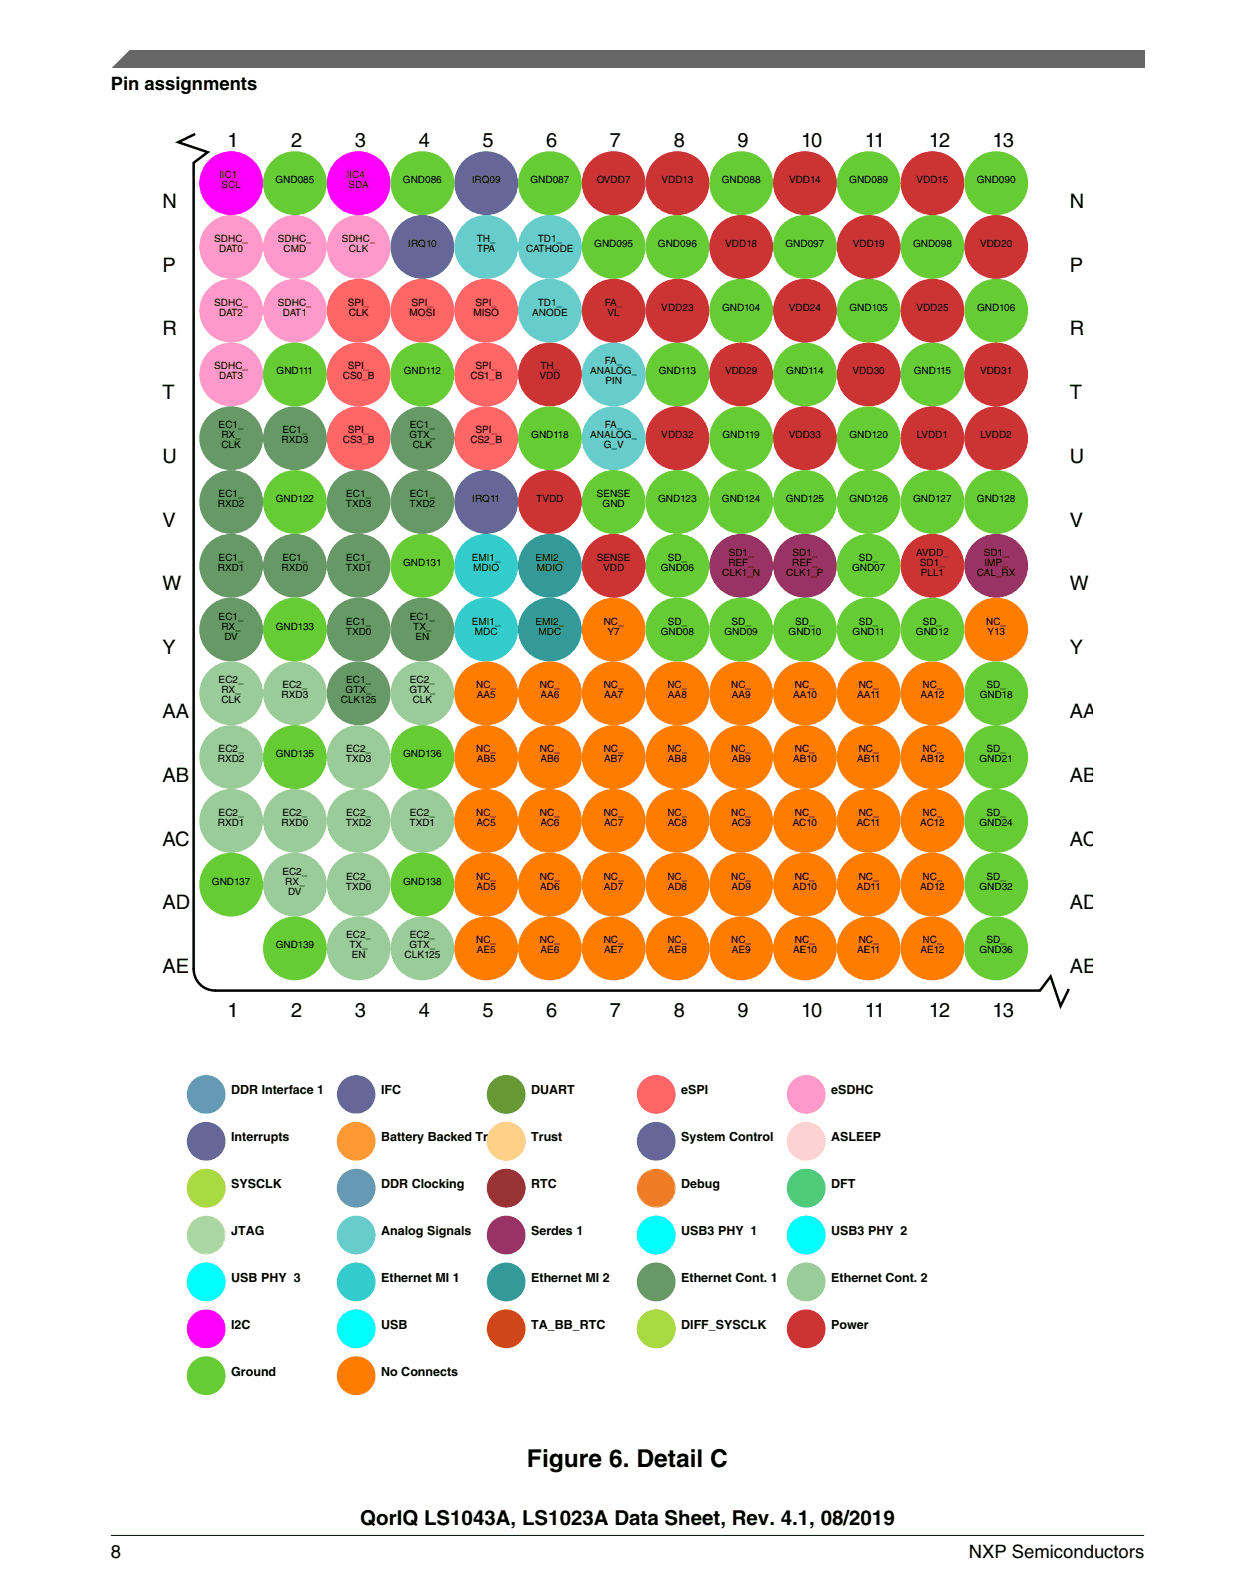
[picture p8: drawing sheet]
<svg xmlns="http://www.w3.org/2000/svg" width="216mm" height="274mm" viewBox="0 0 216 274" stroke-linecap="round" stroke-linejoin="round" font-family="sans-serif">
<defs><g id="words">
<text font-size="4.2" x="90.7" y="252.4">Figure 6. Detail C</text>
<text font-size="3.5" x="62" y="262.3">QorIQ LS1043A, LS1023A Data Sheet, Rev. 4.1, 08/2019</text>
<g font-size="3.4">
<text x="39.1" y="25.2">1</text>
<text x="50.1" y="25.2">2</text>
<text x="61.1" y="25.2">3</text>
<text x="72" y="25.2">4</text>
<text x="83" y="25.2">5</text>
<text x="94" y="25.2">6</text>
<text x="104.9" y="25.2">7</text>
<text x="115.9" y="25.2">8</text>
<text x="126.9" y="25.2">9</text>
<text x="137.8" y="25.2">10</text>
<text x="148.8" y="25.2">11</text>
<text x="159.8" y="25.2">12</text>
<text x="170.7" y="25.2">13</text>
<text x="27.9" y="35.7">N</text>
<text x="184.1" y="35.7">N</text>
<text x="27.9" y="46.7">P</text>
<text x="184.1" y="46.7">P</text>
<text x="27.9" y="57.7">R</text>
<text x="184.1" y="57.7">R</text>
<text x="27.9" y="68.7">T</text>
<text x="184.1" y="68.7">T</text>
<text x="27.9" y="79.6">U</text>
<text x="184.1" y="79.6">U</text>
<text x="27.9" y="90.6">V</text>
<text x="184.1" y="90.6">V</text>
<text x="27.9" y="101.6">W</text>
<text x="184.1" y="101.6">W</text>
<text x="27.9" y="112.5">Y</text>
<text x="184.1" y="112.5">Y</text>
<text x="27.9" y="123.5">AA</text>
<text x="184.1" y="123.5">AA</text>
<text x="27.9" y="134.5">AB</text>
<text x="184.1" y="134.5">AB</text>
<text x="27.9" y="145.4">AC</text>
<text x="184.1" y="145.4">AC</text>
<text x="27.9" y="156.4">AD</text>
<text x="184.1" y="156.4">AD</text>
<text x="27.9" y="167.4">AE</text>
<text x="184.1" y="167.4">AE</text>
<text x="39.1" y="174.9">1</text>
<text x="50.1" y="174.9">2</text>
<text x="61.1" y="174.9">3</text>
<text x="72" y="174.9">4</text>
<text x="83" y="174.9">5</text>
<text x="94" y="174.9">6</text>
<text x="104.9" y="174.9">7</text>
<text x="115.9" y="174.9">8</text>
<text x="126.9" y="174.9">9</text>
<text x="137.8" y="174.9">10</text>
<text x="148.8" y="174.9">11</text>
<text x="159.8" y="174.9">12</text>
<text x="170.7" y="174.9">13</text>
</g>
<g font-size="3.2">
<text x="19" y="15.5">Pin assignments</text>
<text x="19" y="268">8</text>
<text x="166.7" y="268">NXP Semiconductors</text>
</g>
<g font-size="2.2">
<text x="39.8" y="188.2">DDR Interface 1</text>
<text x="65.6" y="188.2">IFC</text>
<text x="91.4" y="188.2">DUART</text>
<text x="117.2" y="188.2">eSPI</text>
<text x="143" y="188.2">eSDHC</text>
<text x="39.8" y="196.3">Interrupts</text>
<text x="65.6" y="196.3">Battery Backed Trust</text>
<text x="91.4" y="196.3">Trust</text>
<text x="117.2" y="196.3">System Control</text>
<text x="143" y="196.3">ASLEEP</text>
<text x="39.8" y="204.3">SYSCLK</text>
<text x="65.6" y="204.3">DDR Clocking</text>
<text x="91.4" y="204.3">RTC</text>
<text x="117.2" y="204.3">Debug</text>
<text x="143" y="204.3">DFT</text>
<text x="39.8" y="212.4">JTAG</text>
<text x="65.6" y="212.4">Analog Signals</text>
<text x="91.4" y="212.4">Serdes 1</text>
<text x="117.2" y="212.4">USB3 PHY 1</text>
<text x="143" y="212.4">USB3 PHY 2</text>
<text x="39.8" y="220.5">USB PHY 3</text>
<text x="65.6" y="220.5">Ethernet MI 1</text>
<text x="91.4" y="220.5">Ethernet MI 2</text>
<text x="117.2" y="220.5">Ethernet Cont. 1</text>
<text x="143" y="220.5">Ethernet Cont. 2</text>
<text x="39.8" y="228.5">I2C</text>
<text x="65.6" y="228.5">USB</text>
<text x="91.4" y="228.5">TA_BB_RTC</text>
<text x="117.2" y="228.5">DIFF_SYSCLK</text>
<text x="143" y="228.5">Power</text>
<text x="39.8" y="236.6">Ground</text>
<text x="65.6" y="236.6">No Connects</text>
</g>
<g font-size="1.7">
<text x="37.7" y="30.6">IIC1_</text>
<text x="38.1" y="32.4">SCL</text>
<text x="47.4" y="31.5">GND085</text>
<text x="59.6" y="30.6">IIC4_</text>
<text x="60" y="32.4">SDA</text>
<text x="69.3" y="31.5">GND086</text>
<text x="81.2" y="31.5">IRQ09</text>
<text x="91.3" y="31.5">GND087</text>
<text x="102.7" y="31.5">OVDD7</text>
<text x="113.8" y="31.5">VDD13</text>
<text x="124.2" y="31.5">GND088</text>
<text x="135.7" y="31.5">VDD14</text>
<text x="146.1" y="31.5">GND089</text>
<text x="157.7" y="31.5">VDD15</text>
<text x="168" y="31.5">GND090</text>
<text x="36.9" y="41.6">SDHC_</text>
<text x="47.8" y="41.6">SDHC_</text>
<text x="58.8" y="41.6">SDHC_</text>
<text x="82" y="41.6">TH_</text>
<text x="92.5" y="41.6">TD1_</text>
<text x="37.7" y="43.3">DAT0</text>
<text x="48.8" y="43.3">CMD</text>
<text x="60" y="43.3">CLK</text>
<text x="70.2" y="42.5">IRQ10</text>
<text x="82.1" y="43.3">TPA</text>
<text x="90.5" y="43.3">CATHODE</text>
<text x="102.2" y="42.5">GND095</text>
<text x="113.2" y="42.5">GND096</text>
<text x="124.8" y="42.5">VDD18</text>
<text x="135.1" y="42.5">GND097</text>
<text x="146.7" y="42.5">VDD19</text>
<text x="157.1" y="42.5">GND098</text>
<text x="168.6" y="42.5">VDD20</text>
<text x="36.9" y="52.6">SDHC_</text>
<text x="47.8" y="52.6">SDHC_</text>
<text x="59.8" y="52.6">SPI_</text>
<text x="70.8" y="52.6">SPI_</text>
<text x="81.8" y="52.6">SPI_</text>
<text x="92.5" y="52.6">TD1_</text>
<text x="104.1" y="52.6">FA_</text>
<text x="113.8" y="53.4">VDD23</text>
<text x="124.2" y="53.4">GND104</text>
<text x="135.7" y="53.4">VDD24</text>
<text x="146.1" y="53.4">GND105</text>
<text x="157.6" y="53.4">VDD25</text>
<text x="168.1" y="53.4">GND106</text>
<text x="37.7" y="54.3">DAT2</text>
<text x="48.7" y="54.3">DAT1</text>
<text x="60" y="54.3">CLK</text>
<text x="70.5" y="54.3">MOSI</text>
<text x="81.4" y="54.3">MISO</text>
<text x="91.5" y="54.3">ANODE</text>
<text x="104.5" y="54.3">VL</text>
<text x="36.9" y="63.5">SDHC_</text>
<text x="37.7" y="65.3">DAT3</text>
<text x="47.6" y="64.4">GND111</text>
<text x="59" y="65.3">CS0_B</text>
<text x="59.8" y="63.5">SPI_</text>
<text x="69.5" y="64.4">GND112</text>
<text x="80.9" y="65.3">CS1_B</text>
<text x="81.8" y="63.5">SPI_</text>
<text x="92.8" y="65.3">VDD</text>
<text x="93" y="63.5">TH_</text>
<text x="101.5" y="64.4">ANALOG_</text>
<text x="104.1" y="62.7">FA_</text>
<text x="113.3" y="64.4">GND113</text>
<text x="124.7" y="64.4">VDD29</text>
<text x="135.3" y="64.4">GND114</text>
<text x="146.7" y="64.4">VDD30</text>
<text x="157.2" y="64.4">GND115</text>
<text x="168.6" y="64.4">VDD31</text>
<text x="104.1" y="66.1">PIN</text>
<text x="37.6" y="73.6">EC1_</text>
<text x="38.1" y="75.4">RX_</text>
<text x="38.1" y="77.1">CLK</text>
<text x="48.4" y="76.2">RXD3</text>
<text x="48.6" y="74.5">EC1_</text>
<text x="59" y="76.2">CS3_B</text>
<text x="59.8" y="74.5">SPI_</text>
<text x="70.4" y="75.4">GTX_</text>
<text x="70.5" y="73.6">EC1_</text>
<text x="71" y="77.1">CLK</text>
<text x="80.9" y="76.2">CS2_B</text>
<text x="81.8" y="74.5">SPI_</text>
<text x="91.4" y="75.4">GND118</text>
<text x="101.5" y="75.4">ANALOG_</text>
<text x="103.9" y="77.1">G_V</text>
<text x="104.1" y="73.6">FA_</text>
<text x="113.8" y="75.4">VDD32</text>
<text x="124.3" y="75.4">GND119</text>
<text x="135.7" y="75.4">VDD33</text>
<text x="146.1" y="75.4">GND120</text>
<text x="157.7" y="75.4">LVDD1</text>
<text x="168.7" y="75.4">LVDD2</text>
<text x="37.5" y="87.2">RXD2</text>
<text x="37.6" y="85.5">EC1_</text>
<text x="47.4" y="86.3">GND122</text>
<text x="59.5" y="87.2">TXD3</text>
<text x="59.6" y="85.5">EC1_</text>
<text x="70.5" y="87.2">TXD2</text>
<text x="70.5" y="85.5">EC1_</text>
<text x="81.3" y="86.3">IRQ11</text>
<text x="92.3" y="86.3">TVDD</text>
<text x="102.7" y="85.5">SENSE</text>
<text x="103.7" y="87.2">GND</text>
<text x="113.2" y="86.3">GND123</text>
<text x="124.2" y="86.3">GND124</text>
<text x="135.2" y="86.3">GND125</text>
<text x="146.1" y="86.3">GND126</text>
<text x="157.1" y="86.3">GND127</text>
<text x="168.1" y="86.3">GND128</text>
<text x="125.4" y="95.6">SD1_</text>
<text x="136.3" y="95.6">SD1_</text>
<text x="157.6" y="95.6">AVDD_</text>
<text x="169.2" y="95.6">SD1_</text>
<text x="37.5" y="98.2">RXD1</text>
<text x="37.6" y="96.4">EC1_</text>
<text x="48.4" y="98.2">RXD0</text>
<text x="48.6" y="96.4">EC1_</text>
<text x="59.5" y="98.2">TXD1</text>
<text x="59.6" y="96.4">EC1_</text>
<text x="69.4" y="97.3">GND131</text>
<text x="81.2" y="96.4">EMI1_</text>
<text x="81.4" y="98.2">MDIO</text>
<text x="92.1" y="96.4">EMI2_</text>
<text x="92.4" y="98.2">MDIO</text>
<text x="102.7" y="96.4">SENSE</text>
<text x="103.8" y="98.2">VDD</text>
<text x="113.7" y="98.2">GND06</text>
<text x="114.9" y="96.4">SD_</text>
<text x="124.3" y="99">CLK1_N</text>
<text x="125.3" y="97.3">REF_</text>
<text x="135.3" y="99">CLK1_P</text>
<text x="136.3" y="97.3">REF_</text>
<text x="146.6" y="98.2">GND07</text>
<text x="147.8" y="96.4">SD_</text>
<text x="158.3" y="97.3">SD1_</text>
<text x="158.4" y="99">PLL1</text>
<text x="168.1" y="99">CAL_RX</text>
<text x="169.4" y="97.3">IMP_</text>
<text x="37.6" y="106.6">EC1_</text>
<text x="59.6" y="107.4">EC1_</text>
<text x="70.5" y="106.6">EC1_</text>
<text x="81.2" y="107.4">EMI1_</text>
<text x="92.1" y="107.4">EMI2_</text>
<text x="103.9" y="107.4">NC_</text>
<text x="114.9" y="107.4">SD_</text>
<text x="125.8" y="107.4">SD_</text>
<text x="136.8" y="107.4">SD_</text>
<text x="147.8" y="107.4">SD_</text>
<text x="158.7" y="107.4">SD_</text>
<text x="169.7" y="107.4">NC_</text>
<text x="38.1" y="108.3">RX_</text>
<text x="38.6" y="110">DV</text>
<text x="47.4" y="108.3">GND133</text>
<text x="59.5" y="109.1">TXD0</text>
<text x="71.1" y="108.3">TX_</text>
<text x="71.5" y="110">EN</text>
<text x="81.7" y="109.1">MDC</text>
<text x="92.6" y="109.1">MDC</text>
<text x="104.5" y="109.1">Y7</text>
<text x="113.7" y="109.1">GND08</text>
<text x="124.6" y="109.1">GND09</text>
<text x="135.7" y="109.1">GND10</text>
<text x="146.7" y="109.1">GND11</text>
<text x="157.6" y="109.1">GND12</text>
<text x="169.9" y="109.1">Y13</text>
<text x="37.6" y="117.5">EC2_</text>
<text x="38.1" y="119.2">RX_</text>
<text x="48.6" y="118.4">EC2_</text>
<text x="59.5" y="119.2">GTX_</text>
<text x="59.6" y="117.5">EC1_</text>
<text x="70.4" y="119.2">GTX_</text>
<text x="70.5" y="117.5">EC2_</text>
<text x="81.9" y="118.4">NC_</text>
<text x="92.9" y="118.4">NC_</text>
<text x="103.9" y="118.4">NC_</text>
<text x="114.8" y="118.4">NC_</text>
<text x="125.8" y="118.4">NC_</text>
<text x="136.8" y="118.4">NC_</text>
<text x="147.7" y="118.4">NC_</text>
<text x="158.7" y="118.4">NC_</text>
<text x="169.7" y="118.4">SD_</text>
<text x="38.1" y="121">CLK</text>
<text x="48.4" y="120.1">RXD3</text>
<text x="58.6" y="121">CLK125</text>
<text x="71" y="121">CLK</text>
<text x="82" y="120.1">AA5</text>
<text x="93" y="120.1">AA6</text>
<text x="103.9" y="120.1">AA7</text>
<text x="114.9" y="120.1">AA8</text>
<text x="125.9" y="120.1">AA9</text>
<text x="136.4" y="120.1">AA10</text>
<text x="147.4" y="120.1">AA11</text>
<text x="158.3" y="120.1">AA12</text>
<text x="168.5" y="120.1">GND18</text>
<text x="37.5" y="131.1">RXD2</text>
<text x="37.6" y="129.3">EC2_</text>
<text x="47.4" y="130.2">GND135</text>
<text x="59.5" y="131.1">TXD3</text>
<text x="59.6" y="129.3">EC2_</text>
<text x="69.4" y="130.2">GND136</text>
<text x="81.9" y="129.3">NC_</text>
<text x="82" y="131.1">AB5</text>
<text x="92.9" y="129.3">NC_</text>
<text x="93" y="131.1">AB6</text>
<text x="103.9" y="129.3">NC_</text>
<text x="103.9" y="131.1">AB7</text>
<text x="114.8" y="129.3">NC_</text>
<text x="114.9" y="131.1">AB8</text>
<text x="125.8" y="129.3">NC_</text>
<text x="125.9" y="131.1">AB9</text>
<text x="136.4" y="131.1">AB10</text>
<text x="136.8" y="129.3">NC_</text>
<text x="147.4" y="131.1">AB11</text>
<text x="147.7" y="129.3">NC_</text>
<text x="158.3" y="131.1">AB12</text>
<text x="158.7" y="129.3">NC_</text>
<text x="168.5" y="131.1">GND21</text>
<text x="169.7" y="129.3">SD_</text>
<text x="37.5" y="142">RXD1</text>
<text x="37.6" y="140.3">EC2_</text>
<text x="48.4" y="142">RXD0</text>
<text x="48.6" y="140.3">EC2_</text>
<text x="59.5" y="142">TXD2</text>
<text x="59.6" y="140.3">EC2_</text>
<text x="70.5" y="142">TXD1</text>
<text x="70.5" y="140.3">EC2_</text>
<text x="81.9" y="140.3">NC_</text>
<text x="82" y="142">AC5</text>
<text x="92.9" y="140.3">NC_</text>
<text x="93" y="142">AC6</text>
<text x="103.9" y="140.3">NC_</text>
<text x="103.9" y="142">AC7</text>
<text x="114.8" y="140.3">NC_</text>
<text x="114.9" y="142">AC8</text>
<text x="125.8" y="140.3">NC_</text>
<text x="125.9" y="142">AC9</text>
<text x="136.4" y="142">AC10</text>
<text x="136.8" y="140.3">NC_</text>
<text x="147.4" y="142">AC11</text>
<text x="147.7" y="140.3">NC_</text>
<text x="158.3" y="142">AC12</text>
<text x="158.7" y="140.3">NC_</text>
<text x="168.5" y="142">GND24</text>
<text x="169.7" y="140.3">SD_</text>
<text x="36.5" y="152.1">GND137</text>
<text x="48.6" y="150.4">EC2_</text>
<text x="49.1" y="152.1">RX_</text>
<text x="49.6" y="153.9">DV</text>
<text x="59.5" y="153">TXD0</text>
<text x="59.6" y="151.3">EC2_</text>
<text x="69.4" y="152.1">GND138</text>
<text x="81.9" y="151.3">NC_</text>
<text x="82" y="153">AD5</text>
<text x="92.9" y="151.3">NC_</text>
<text x="92.9" y="153">AD6</text>
<text x="103.9" y="151.3">NC_</text>
<text x="103.9" y="153">AD7</text>
<text x="114.8" y="151.3">NC_</text>
<text x="114.9" y="153">AD8</text>
<text x="125.8" y="151.3">NC_</text>
<text x="125.8" y="153">AD9</text>
<text x="136.4" y="153">AD10</text>
<text x="136.8" y="151.3">NC_</text>
<text x="147.4" y="153">AD11</text>
<text x="147.7" y="151.3">NC_</text>
<text x="158.3" y="153">AD12</text>
<text x="158.7" y="151.3">NC_</text>
<text x="168.5" y="153">GND32</text>
<text x="169.7" y="151.3">SD_</text>
<text x="59.6" y="161.4">EC2_</text>
<text x="70.5" y="161.4">EC2_</text>
<text x="47.4" y="163.1">GND139</text>
<text x="60.1" y="163.1">TX_</text>
<text x="60.5" y="164.8">EN</text>
<text x="69.6" y="164.8">CLK125</text>
<text x="70.4" y="163.1">GTX_</text>
<text x="81.9" y="162.3">NC_</text>
<text x="82" y="164">AE5</text>
<text x="92.9" y="162.3">NC_</text>
<text x="93" y="164">AE6</text>
<text x="103.9" y="162.3">NC_</text>
<text x="103.9" y="164">AE7</text>
<text x="114.8" y="162.3">NC_</text>
<text x="114.9" y="164">AE8</text>
<text x="125.8" y="162.3">NC_</text>
<text x="125.9" y="164">AE9</text>
<text x="136.4" y="164">AE10</text>
<text x="136.8" y="162.3">NC_</text>
<text x="147.4" y="164">AE11</text>
<text x="147.7" y="162.3">NC_</text>
<text x="158.3" y="164">AE12</text>
<text x="158.7" y="162.3">NC_</text>
<text x="168.5" y="164">GND36</text>
<text x="169.7" y="162.3">SD_</text>
</g>
</g></defs>
<path d="M33.6 23l-2.9 1.5 5 1.7-2.4 1.8v138.7a3.7 3.7 0 0 0 3.7 3.7h141.9l1.8-2.4 1.8 5 1.4-2.9" fill="none" stroke="#000" stroke-width=".43"/>
<circle cx="39.8" cy="31.5" r="5.4" fill="#f0f"/>
<circle cx="39.8" cy="31.5" r="5.4" fill="none" stroke="#f0f" stroke-width=".22"/>
<circle cx="72.7" cy="53.4" r="5.4" fill="#f66"/>
<circle cx="72.7" cy="53.4" r="5.4" fill="none" stroke="#f66" stroke-width=".22"/>
<circle cx="83.6" cy="53.4" r="5.4" fill="#f66"/>
<circle cx="83.6" cy="53.4" r="5.4" fill="none" stroke="#f66" stroke-width=".22"/>
<circle cx="61.7" cy="53.4" r="5.4" fill="#f66"/>
<circle cx="61.7" cy="53.4" r="5.4" fill="none" stroke="#f66" stroke-width=".22"/>
<circle cx="61.7" cy="64.4" r="5.4" fill="#f66"/>
<circle cx="61.7" cy="64.4" r="5.4" fill="none" stroke="#f66" stroke-width=".22"/>
<circle cx="83.6" cy="64.4" r="5.4" fill="#f66"/>
<circle cx="83.6" cy="64.4" r="5.4" fill="none" stroke="#f66" stroke-width=".22"/>
<circle cx="83.6" cy="75.4" r="5.4" fill="#f66"/>
<circle cx="83.6" cy="75.4" r="5.4" fill="none" stroke="#f66" stroke-width=".22"/>
<circle cx="61.7" cy="75.4" r="5.4" fill="#f66"/>
<circle cx="61.7" cy="75.4" r="5.4" fill="none" stroke="#f66" stroke-width=".22"/>
<circle cx="50.7" cy="42.5" r="5.4" fill="#f9c"/>
<circle cx="50.7" cy="42.5" r="5.4" fill="none" stroke="#f9c" stroke-width=".22"/>
<circle cx="39.8" cy="42.5" r="5.4" fill="#f9c"/>
<circle cx="39.8" cy="42.5" r="5.4" fill="none" stroke="#f9c" stroke-width=".22"/>
<circle cx="50.7" cy="53.4" r="5.4" fill="#f9c"/>
<circle cx="50.7" cy="53.4" r="5.4" fill="none" stroke="#f9c" stroke-width=".22"/>
<circle cx="39.8" cy="53.4" r="5.4" fill="#f9c"/>
<circle cx="39.8" cy="53.4" r="5.4" fill="none" stroke="#f9c" stroke-width=".22"/>
<circle cx="39.8" cy="64.4" r="5.4" fill="#f9c"/>
<circle cx="39.8" cy="64.4" r="5.4" fill="none" stroke="#f9c" stroke-width=".22"/>
<circle cx="61.7" cy="42.5" r="5.4" fill="#f9c"/>
<circle cx="61.7" cy="42.5" r="5.4" fill="none" stroke="#f9c" stroke-width=".22"/>
<circle cx="83.6" cy="31.5" r="5.4" fill="#669"/>
<circle cx="83.6" cy="31.5" r="5.4" fill="none" stroke="#669" stroke-width=".22"/>
<circle cx="72.7" cy="42.5" r="5.4" fill="#669"/>
<circle cx="72.7" cy="42.5" r="5.4" fill="none" stroke="#669" stroke-width=".22"/>
<circle cx="83.6" cy="86.3" r="5.4" fill="#669"/>
<circle cx="83.6" cy="86.3" r="5.4" fill="none" stroke="#669" stroke-width=".22"/>
<circle cx="94.6" cy="53.4" r="5.4" fill="#6cc"/>
<circle cx="94.6" cy="53.4" r="5.4" fill="none" stroke="#6cc" stroke-width=".22"/>
<circle cx="94.6" cy="42.5" r="5.4" fill="#6cc"/>
<circle cx="94.6" cy="42.5" r="5.4" fill="none" stroke="#6cc" stroke-width=".22"/>
<circle cx="105.6" cy="64.4" r="5.4" fill="#6cc"/>
<circle cx="105.6" cy="64.4" r="5.4" fill="none" stroke="#6cc" stroke-width=".22"/>
<circle cx="105.6" cy="75.4" r="5.4" fill="#6cc"/>
<circle cx="105.6" cy="75.4" r="5.4" fill="none" stroke="#6cc" stroke-width=".22"/>
<circle cx="138.5" cy="97.3" r="5.4" fill="#936"/>
<circle cx="138.5" cy="97.3" r="5.4" fill="none" stroke="#936" stroke-width=".22"/>
<circle cx="127.5" cy="97.3" r="5.4" fill="#936"/>
<circle cx="127.5" cy="97.3" r="5.4" fill="none" stroke="#936" stroke-width=".22"/>
<circle cx="171.4" cy="97.3" r="5.4" fill="#936"/>
<circle cx="171.4" cy="97.3" r="5.4" fill="none" stroke="#936" stroke-width=".22"/>
<circle cx="83.6" cy="108.3" r="5.4" fill="#3cc"/>
<circle cx="83.6" cy="108.3" r="5.4" fill="none" stroke="#3cc" stroke-width=".22"/>
<circle cx="83.6" cy="97.3" r="5.4" fill="#3cc"/>
<circle cx="83.6" cy="97.3" r="5.4" fill="none" stroke="#3cc" stroke-width=".22"/>
<circle cx="94.6" cy="108.3" r="5.4" fill="#399"/>
<circle cx="94.6" cy="108.3" r="5.4" fill="none" stroke="#399" stroke-width=".22"/>
<circle cx="94.6" cy="97.3" r="5.4" fill="#399"/>
<circle cx="94.6" cy="97.3" r="5.4" fill="none" stroke="#399" stroke-width=".22"/>
<circle cx="61.7" cy="86.3" r="5.4" fill="#696"/>
<circle cx="61.7" cy="86.3" r="5.4" fill="none" stroke="#696" stroke-width=".22"/>
<circle cx="72.7" cy="86.3" r="5.4" fill="#696"/>
<circle cx="72.7" cy="86.3" r="5.4" fill="none" stroke="#696" stroke-width=".22"/>
<circle cx="61.7" cy="97.3" r="5.4" fill="#696"/>
<circle cx="61.7" cy="97.3" r="5.4" fill="none" stroke="#696" stroke-width=".22"/>
<circle cx="61.7" cy="108.3" r="5.4" fill="#696"/>
<circle cx="61.7" cy="108.3" r="5.4" fill="none" stroke="#696" stroke-width=".22"/>
<circle cx="72.7" cy="108.3" r="5.4" fill="#696"/>
<circle cx="72.7" cy="108.3" r="5.4" fill="none" stroke="#696" stroke-width=".22"/>
<circle cx="72.7" cy="75.4" r="5.4" fill="#696"/>
<circle cx="72.7" cy="75.4" r="5.4" fill="none" stroke="#696" stroke-width=".22"/>
<circle cx="61.7" cy="119.2" r="5.4" fill="#696"/>
<circle cx="61.7" cy="119.2" r="5.4" fill="none" stroke="#696" stroke-width=".22"/>
<circle cx="50.7" cy="75.4" r="5.4" fill="#696"/>
<circle cx="50.7" cy="75.4" r="5.4" fill="none" stroke="#696" stroke-width=".22"/>
<circle cx="39.8" cy="86.3" r="5.4" fill="#696"/>
<circle cx="39.8" cy="86.3" r="5.4" fill="none" stroke="#696" stroke-width=".22"/>
<circle cx="39.8" cy="97.3" r="5.4" fill="#696"/>
<circle cx="39.8" cy="97.3" r="5.4" fill="none" stroke="#696" stroke-width=".22"/>
<circle cx="50.7" cy="97.3" r="5.4" fill="#696"/>
<circle cx="50.7" cy="97.3" r="5.4" fill="none" stroke="#696" stroke-width=".22"/>
<circle cx="39.8" cy="75.4" r="5.4" fill="#696"/>
<circle cx="39.8" cy="75.4" r="5.4" fill="none" stroke="#696" stroke-width=".22"/>
<circle cx="39.8" cy="108.3" r="5.4" fill="#696"/>
<circle cx="39.8" cy="108.3" r="5.4" fill="none" stroke="#696" stroke-width=".22"/>
<circle cx="61.7" cy="130.2" r="5.4" fill="#9c9"/>
<circle cx="61.7" cy="130.2" r="5.4" fill="none" stroke="#9c9" stroke-width=".22"/>
<circle cx="61.7" cy="141.2" r="5.4" fill="#9c9"/>
<circle cx="61.7" cy="141.2" r="5.4" fill="none" stroke="#9c9" stroke-width=".22"/>
<circle cx="72.7" cy="141.2" r="5.4" fill="#9c9"/>
<circle cx="72.7" cy="141.2" r="5.4" fill="none" stroke="#9c9" stroke-width=".22"/>
<circle cx="61.7" cy="152.1" r="5.4" fill="#9c9"/>
<circle cx="61.7" cy="152.1" r="5.4" fill="none" stroke="#9c9" stroke-width=".22"/>
<circle cx="61.7" cy="163.1" r="5.4" fill="#9c9"/>
<circle cx="61.7" cy="163.1" r="5.4" fill="none" stroke="#9c9" stroke-width=".22"/>
<circle cx="72.7" cy="119.2" r="5.4" fill="#9c9"/>
<circle cx="72.7" cy="119.2" r="5.4" fill="none" stroke="#9c9" stroke-width=".22"/>
<circle cx="72.7" cy="163.1" r="5.4" fill="#9c9"/>
<circle cx="72.7" cy="163.1" r="5.4" fill="none" stroke="#9c9" stroke-width=".22"/>
<circle cx="50.7" cy="119.2" r="5.4" fill="#9c9"/>
<circle cx="50.7" cy="119.2" r="5.4" fill="none" stroke="#9c9" stroke-width=".22"/>
<circle cx="39.8" cy="130.2" r="5.4" fill="#9c9"/>
<circle cx="39.8" cy="130.2" r="5.4" fill="none" stroke="#9c9" stroke-width=".22"/>
<circle cx="39.8" cy="141.2" r="5.4" fill="#9c9"/>
<circle cx="39.8" cy="141.2" r="5.4" fill="none" stroke="#9c9" stroke-width=".22"/>
<circle cx="50.7" cy="141.2" r="5.4" fill="#9c9"/>
<circle cx="50.7" cy="141.2" r="5.4" fill="none" stroke="#9c9" stroke-width=".22"/>
<circle cx="39.8" cy="119.2" r="5.4" fill="#9c9"/>
<circle cx="39.8" cy="119.2" r="5.4" fill="none" stroke="#9c9" stroke-width=".22"/>
<circle cx="50.7" cy="152.1" r="5.4" fill="#9c9"/>
<circle cx="50.7" cy="152.1" r="5.4" fill="none" stroke="#9c9" stroke-width=".22"/>
<circle cx="61.7" cy="31.5" r="5.4" fill="#f0f"/>
<circle cx="61.7" cy="31.5" r="5.4" fill="none" stroke="#f0f" stroke-width=".22"/>
<circle cx="83.6" cy="42.5" r="5.4" fill="#6cc"/>
<circle cx="83.6" cy="42.5" r="5.4" fill="none" stroke="#6cc" stroke-width=".22"/>
<circle cx="138.5" cy="119.2" r="5.4" fill="#fe7d00"/>
<circle cx="138.5" cy="119.2" r="5.4" fill="none" stroke="#fe7d00" stroke-width=".22"/>
<circle cx="149.4" cy="119.2" r="5.4" fill="#fe7d00"/>
<circle cx="149.4" cy="119.2" r="5.4" fill="none" stroke="#fe7d00" stroke-width=".22"/>
<circle cx="160.4" cy="119.2" r="5.4" fill="#fe7d00"/>
<circle cx="160.4" cy="119.2" r="5.4" fill="none" stroke="#fe7d00" stroke-width=".22"/>
<circle cx="83.6" cy="119.2" r="5.4" fill="#fe7d00"/>
<circle cx="83.6" cy="119.2" r="5.4" fill="none" stroke="#fe7d00" stroke-width=".22"/>
<circle cx="94.6" cy="119.2" r="5.4" fill="#fe7d00"/>
<circle cx="94.6" cy="119.2" r="5.4" fill="none" stroke="#fe7d00" stroke-width=".22"/>
<circle cx="105.6" cy="119.2" r="5.4" fill="#fe7d00"/>
<circle cx="105.6" cy="119.2" r="5.4" fill="none" stroke="#fe7d00" stroke-width=".22"/>
<circle cx="116.5" cy="119.2" r="5.4" fill="#fe7d00"/>
<circle cx="116.5" cy="119.2" r="5.4" fill="none" stroke="#fe7d00" stroke-width=".22"/>
<circle cx="127.5" cy="119.2" r="5.4" fill="#fe7d00"/>
<circle cx="127.5" cy="119.2" r="5.4" fill="none" stroke="#fe7d00" stroke-width=".22"/>
<circle cx="138.5" cy="130.2" r="5.4" fill="#fe7d00"/>
<circle cx="138.5" cy="130.2" r="5.4" fill="none" stroke="#fe7d00" stroke-width=".22"/>
<circle cx="149.4" cy="130.2" r="5.4" fill="#fe7d00"/>
<circle cx="149.4" cy="130.2" r="5.4" fill="none" stroke="#fe7d00" stroke-width=".22"/>
<circle cx="160.4" cy="130.2" r="5.4" fill="#fe7d00"/>
<circle cx="160.4" cy="130.2" r="5.4" fill="none" stroke="#fe7d00" stroke-width=".22"/>
<circle cx="83.6" cy="130.2" r="5.4" fill="#fe7d00"/>
<circle cx="83.6" cy="130.2" r="5.4" fill="none" stroke="#fe7d00" stroke-width=".22"/>
<circle cx="94.6" cy="130.2" r="5.4" fill="#fe7d00"/>
<circle cx="94.6" cy="130.2" r="5.4" fill="none" stroke="#fe7d00" stroke-width=".22"/>
<circle cx="105.6" cy="130.2" r="5.4" fill="#fe7d00"/>
<circle cx="105.6" cy="130.2" r="5.4" fill="none" stroke="#fe7d00" stroke-width=".22"/>
<circle cx="116.5" cy="130.2" r="5.4" fill="#fe7d00"/>
<circle cx="116.5" cy="130.2" r="5.4" fill="none" stroke="#fe7d00" stroke-width=".22"/>
<circle cx="127.5" cy="130.2" r="5.4" fill="#fe7d00"/>
<circle cx="127.5" cy="130.2" r="5.4" fill="none" stroke="#fe7d00" stroke-width=".22"/>
<circle cx="138.5" cy="141.2" r="5.4" fill="#fe7d00"/>
<circle cx="138.5" cy="141.2" r="5.4" fill="none" stroke="#fe7d00" stroke-width=".22"/>
<circle cx="149.4" cy="141.2" r="5.4" fill="#fe7d00"/>
<circle cx="149.4" cy="141.2" r="5.4" fill="none" stroke="#fe7d00" stroke-width=".22"/>
<circle cx="160.4" cy="141.2" r="5.4" fill="#fe7d00"/>
<circle cx="160.4" cy="141.2" r="5.4" fill="none" stroke="#fe7d00" stroke-width=".22"/>
<circle cx="83.6" cy="141.2" r="5.4" fill="#fe7d00"/>
<circle cx="83.6" cy="141.2" r="5.4" fill="none" stroke="#fe7d00" stroke-width=".22"/>
<circle cx="94.6" cy="141.2" r="5.4" fill="#fe7d00"/>
<circle cx="94.6" cy="141.2" r="5.4" fill="none" stroke="#fe7d00" stroke-width=".22"/>
<circle cx="105.6" cy="141.2" r="5.4" fill="#fe7d00"/>
<circle cx="105.6" cy="141.2" r="5.4" fill="none" stroke="#fe7d00" stroke-width=".22"/>
<circle cx="116.5" cy="141.2" r="5.4" fill="#fe7d00"/>
<circle cx="116.5" cy="141.2" r="5.4" fill="none" stroke="#fe7d00" stroke-width=".22"/>
<circle cx="127.5" cy="141.2" r="5.4" fill="#fe7d00"/>
<circle cx="127.5" cy="141.2" r="5.4" fill="none" stroke="#fe7d00" stroke-width=".22"/>
<circle cx="138.5" cy="152.1" r="5.4" fill="#fe7d00"/>
<circle cx="138.5" cy="152.1" r="5.4" fill="none" stroke="#fe7d00" stroke-width=".22"/>
<circle cx="149.4" cy="152.1" r="5.4" fill="#fe7d00"/>
<circle cx="149.4" cy="152.1" r="5.4" fill="none" stroke="#fe7d00" stroke-width=".22"/>
<circle cx="160.4" cy="152.1" r="5.4" fill="#fe7d00"/>
<circle cx="160.4" cy="152.1" r="5.4" fill="none" stroke="#fe7d00" stroke-width=".22"/>
<circle cx="83.6" cy="152.1" r="5.4" fill="#fe7d00"/>
<circle cx="83.6" cy="152.1" r="5.4" fill="none" stroke="#fe7d00" stroke-width=".22"/>
<circle cx="94.6" cy="152.1" r="5.4" fill="#fe7d00"/>
<circle cx="94.6" cy="152.1" r="5.4" fill="none" stroke="#fe7d00" stroke-width=".22"/>
<circle cx="105.6" cy="152.1" r="5.4" fill="#fe7d00"/>
<circle cx="105.6" cy="152.1" r="5.4" fill="none" stroke="#fe7d00" stroke-width=".22"/>
<circle cx="116.5" cy="152.1" r="5.4" fill="#fe7d00"/>
<circle cx="116.5" cy="152.1" r="5.4" fill="none" stroke="#fe7d00" stroke-width=".22"/>
<circle cx="127.5" cy="152.1" r="5.4" fill="#fe7d00"/>
<circle cx="127.5" cy="152.1" r="5.4" fill="none" stroke="#fe7d00" stroke-width=".22"/>
<circle cx="138.5" cy="163.1" r="5.4" fill="#fe7d00"/>
<circle cx="138.5" cy="163.1" r="5.4" fill="none" stroke="#fe7d00" stroke-width=".22"/>
<circle cx="149.4" cy="163.1" r="5.4" fill="#fe7d00"/>
<circle cx="149.4" cy="163.1" r="5.4" fill="none" stroke="#fe7d00" stroke-width=".22"/>
<circle cx="160.4" cy="163.1" r="5.4" fill="#fe7d00"/>
<circle cx="160.4" cy="163.1" r="5.4" fill="none" stroke="#fe7d00" stroke-width=".22"/>
<circle cx="83.6" cy="163.1" r="5.4" fill="#fe7d00"/>
<circle cx="83.6" cy="163.1" r="5.4" fill="none" stroke="#fe7d00" stroke-width=".22"/>
<circle cx="94.6" cy="163.1" r="5.4" fill="#fe7d00"/>
<circle cx="94.6" cy="163.1" r="5.4" fill="none" stroke="#fe7d00" stroke-width=".22"/>
<circle cx="105.6" cy="163.1" r="5.4" fill="#fe7d00"/>
<circle cx="105.6" cy="163.1" r="5.4" fill="none" stroke="#fe7d00" stroke-width=".22"/>
<circle cx="116.5" cy="163.1" r="5.4" fill="#fe7d00"/>
<circle cx="116.5" cy="163.1" r="5.4" fill="none" stroke="#fe7d00" stroke-width=".22"/>
<circle cx="127.5" cy="163.1" r="5.4" fill="#fe7d00"/>
<circle cx="127.5" cy="163.1" r="5.4" fill="none" stroke="#fe7d00" stroke-width=".22"/>
<circle cx="171.4" cy="108.3" r="5.4" fill="#fe7d00"/>
<circle cx="171.4" cy="108.3" r="5.4" fill="none" stroke="#fe7d00" stroke-width=".22"/>
<circle cx="105.6" cy="108.3" r="5.4" fill="#fe7d00"/>
<circle cx="105.6" cy="108.3" r="5.4" fill="none" stroke="#fe7d00" stroke-width=".22"/>
<circle cx="35.5" cy="188.2" r="3.2" fill="#69c"/>
<circle cx="35.5" cy="188.2" r="3.2" fill="none" stroke="#69c" stroke-width=".22"/>
<circle cx="61.3" cy="188.2" r="3.2" fill="#96c"/>
<circle cx="61.3" cy="188.2" r="3.2" fill="none" stroke="#96c" stroke-width=".22"/>
<circle cx="87.1" cy="188.2" r="3.2" fill="#693"/>
<circle cx="87.1" cy="188.2" r="3.2" fill="none" stroke="#693" stroke-width=".22"/>
<circle cx="112.9" cy="188.2" r="3.2" fill="#f66"/>
<circle cx="112.9" cy="188.2" r="3.2" fill="none" stroke="#f66" stroke-width=".22"/>
<circle cx="138.7" cy="188.2" r="3.2" fill="#f9c"/>
<circle cx="138.7" cy="188.2" r="3.2" fill="none" stroke="#f9c" stroke-width=".22"/>
<circle cx="35.5" cy="196.3" r="3.2" fill="#669"/>
<circle cx="35.5" cy="196.3" r="3.2" fill="none" stroke="#669" stroke-width=".22"/>
<circle cx="61.3" cy="196.3" r="3.2" fill="#f93"/>
<circle cx="61.3" cy="196.3" r="3.2" fill="none" stroke="#f93" stroke-width=".22"/>
<circle cx="87.1" cy="196.3" r="3.2" fill="#fc6"/>
<circle cx="87.1" cy="196.3" r="3.2" fill="none" stroke="#fc6" stroke-width=".22"/>
<circle cx="112.9" cy="196.3" r="3.2" fill="#669"/>
<circle cx="112.9" cy="196.3" r="3.2" fill="none" stroke="#669" stroke-width=".22"/>
<circle cx="138.7" cy="196.3" r="3.2" fill="#fcc"/>
<circle cx="138.7" cy="196.3" r="3.2" fill="none" stroke="#fcc" stroke-width=".22"/>
<circle cx="35.5" cy="204.3" r="3.2" fill="#cc3"/>
<circle cx="35.5" cy="204.3" r="3.2" fill="none" stroke="#cc3" stroke-width=".22"/>
<circle cx="61.3" cy="204.3" r="3.2" fill="#699"/>
<circle cx="61.3" cy="204.3" r="3.2" fill="none" stroke="#699" stroke-width=".22"/>
<circle cx="87.1" cy="204.3" r="3.2" fill="#933"/>
<circle cx="87.1" cy="204.3" r="3.2" fill="none" stroke="#933" stroke-width=".22"/>
<circle cx="112.9" cy="204.3" r="3.2" fill="#c93"/>
<circle cx="112.9" cy="204.3" r="3.2" fill="none" stroke="#c93" stroke-width=".22"/>
<circle cx="138.7" cy="204.3" r="3.2" fill="#3c9"/>
<circle cx="138.7" cy="204.3" r="3.2" fill="none" stroke="#3c9" stroke-width=".22"/>
<circle cx="35.5" cy="212.4" r="3.2" fill="#cc9"/>
<circle cx="35.5" cy="212.4" r="3.2" fill="none" stroke="#cc9" stroke-width=".22"/>
<circle cx="61.3" cy="212.4" r="3.2" fill="#6cc"/>
<circle cx="61.3" cy="212.4" r="3.2" fill="none" stroke="#6cc" stroke-width=".22"/>
<circle cx="87.1" cy="212.4" r="3.2" fill="#936"/>
<circle cx="87.1" cy="212.4" r="3.2" fill="none" stroke="#936" stroke-width=".22"/>
<circle cx="112.9" cy="212.4" r="3.2" fill="#0ff"/>
<circle cx="112.9" cy="212.4" r="3.2" fill="none" stroke="#0ff" stroke-width=".22"/>
<circle cx="138.7" cy="212.4" r="3.2" fill="#0ff"/>
<circle cx="138.7" cy="212.4" r="3.2" fill="none" stroke="#0ff" stroke-width=".22"/>
<circle cx="35.5" cy="220.5" r="3.2" fill="#0ff"/>
<circle cx="35.5" cy="220.5" r="3.2" fill="none" stroke="#0ff" stroke-width=".22"/>
<circle cx="61.3" cy="220.5" r="3.2" fill="#3cc"/>
<circle cx="61.3" cy="220.5" r="3.2" fill="none" stroke="#3cc" stroke-width=".22"/>
<circle cx="87.1" cy="220.5" r="3.2" fill="#399"/>
<circle cx="87.1" cy="220.5" r="3.2" fill="none" stroke="#399" stroke-width=".22"/>
<circle cx="112.9" cy="220.5" r="3.2" fill="#696"/>
<circle cx="112.9" cy="220.5" r="3.2" fill="none" stroke="#696" stroke-width=".22"/>
<circle cx="138.7" cy="220.5" r="3.2" fill="#9c9"/>
<circle cx="138.7" cy="220.5" r="3.2" fill="none" stroke="#9c9" stroke-width=".22"/>
<circle cx="35.5" cy="228.5" r="3.2" fill="#f0f"/>
<circle cx="35.5" cy="228.5" r="3.2" fill="none" stroke="#f0f" stroke-width=".22"/>
<circle cx="61.3" cy="228.5" r="3.2" fill="#0ff"/>
<circle cx="61.3" cy="228.5" r="3.2" fill="none" stroke="#0ff" stroke-width=".22"/>
<circle cx="87.1" cy="228.5" r="3.2" fill="#d45500"/>
<circle cx="87.1" cy="228.5" r="3.2" fill="none" stroke="#d45500" stroke-width=".22"/>
<circle cx="112.9" cy="228.5" r="3.2" fill="#aad400"/>
<circle cx="112.9" cy="228.5" r="3.2" fill="none" stroke="#aad400" stroke-width=".22"/>
<circle cx="50.7" cy="31.5" r="5.4" fill="#6c3"/>
<circle cx="50.7" cy="31.5" r="5.4" fill="none" stroke="#6c3" stroke-width=".22"/>
<circle cx="72.7" cy="31.5" r="5.4" fill="#6c3"/>
<circle cx="72.7" cy="31.5" r="5.4" fill="none" stroke="#6c3" stroke-width=".22"/>
<circle cx="94.6" cy="31.5" r="5.4" fill="#6c3"/>
<circle cx="94.6" cy="31.5" r="5.4" fill="none" stroke="#6c3" stroke-width=".22"/>
<circle cx="127.5" cy="31.5" r="5.4" fill="#6c3"/>
<circle cx="127.5" cy="31.5" r="5.4" fill="none" stroke="#6c3" stroke-width=".22"/>
<circle cx="149.4" cy="31.5" r="5.4" fill="#6c3"/>
<circle cx="149.4" cy="31.5" r="5.4" fill="none" stroke="#6c3" stroke-width=".22"/>
<circle cx="171.4" cy="31.5" r="5.4" fill="#6c3"/>
<circle cx="171.4" cy="31.5" r="5.4" fill="none" stroke="#6c3" stroke-width=".22"/>
<circle cx="105.6" cy="42.5" r="5.4" fill="#6c3"/>
<circle cx="105.6" cy="42.5" r="5.4" fill="none" stroke="#6c3" stroke-width=".22"/>
<circle cx="116.5" cy="42.5" r="5.4" fill="#6c3"/>
<circle cx="116.5" cy="42.5" r="5.4" fill="none" stroke="#6c3" stroke-width=".22"/>
<circle cx="138.5" cy="42.5" r="5.4" fill="#6c3"/>
<circle cx="138.5" cy="42.5" r="5.4" fill="none" stroke="#6c3" stroke-width=".22"/>
<circle cx="160.4" cy="42.5" r="5.4" fill="#6c3"/>
<circle cx="160.4" cy="42.5" r="5.4" fill="none" stroke="#6c3" stroke-width=".22"/>
<circle cx="127.5" cy="53.4" r="5.4" fill="#6c3"/>
<circle cx="127.5" cy="53.4" r="5.4" fill="none" stroke="#6c3" stroke-width=".22"/>
<circle cx="149.4" cy="53.4" r="5.4" fill="#6c3"/>
<circle cx="149.4" cy="53.4" r="5.4" fill="none" stroke="#6c3" stroke-width=".22"/>
<circle cx="171.4" cy="53.4" r="5.4" fill="#6c3"/>
<circle cx="171.4" cy="53.4" r="5.4" fill="none" stroke="#6c3" stroke-width=".22"/>
<circle cx="50.7" cy="64.4" r="5.4" fill="#6c3"/>
<circle cx="50.7" cy="64.4" r="5.4" fill="none" stroke="#6c3" stroke-width=".22"/>
<circle cx="72.7" cy="64.4" r="5.4" fill="#6c3"/>
<circle cx="72.7" cy="64.4" r="5.4" fill="none" stroke="#6c3" stroke-width=".22"/>
<circle cx="116.5" cy="64.4" r="5.4" fill="#6c3"/>
<circle cx="116.5" cy="64.4" r="5.4" fill="none" stroke="#6c3" stroke-width=".22"/>
<circle cx="138.5" cy="64.4" r="5.4" fill="#6c3"/>
<circle cx="138.5" cy="64.4" r="5.4" fill="none" stroke="#6c3" stroke-width=".22"/>
<circle cx="160.4" cy="64.4" r="5.4" fill="#6c3"/>
<circle cx="160.4" cy="64.4" r="5.4" fill="none" stroke="#6c3" stroke-width=".22"/>
<circle cx="94.6" cy="75.4" r="5.4" fill="#6c3"/>
<circle cx="94.6" cy="75.4" r="5.4" fill="none" stroke="#6c3" stroke-width=".22"/>
<circle cx="127.5" cy="75.4" r="5.4" fill="#6c3"/>
<circle cx="127.5" cy="75.4" r="5.4" fill="none" stroke="#6c3" stroke-width=".22"/>
<circle cx="149.4" cy="75.4" r="5.4" fill="#6c3"/>
<circle cx="149.4" cy="75.4" r="5.4" fill="none" stroke="#6c3" stroke-width=".22"/>
<circle cx="50.7" cy="86.3" r="5.4" fill="#6c3"/>
<circle cx="50.7" cy="86.3" r="5.4" fill="none" stroke="#6c3" stroke-width=".22"/>
<circle cx="116.5" cy="86.3" r="5.4" fill="#6c3"/>
<circle cx="116.5" cy="86.3" r="5.4" fill="none" stroke="#6c3" stroke-width=".22"/>
<circle cx="127.5" cy="86.3" r="5.4" fill="#6c3"/>
<circle cx="127.5" cy="86.3" r="5.4" fill="none" stroke="#6c3" stroke-width=".22"/>
<circle cx="138.5" cy="86.3" r="5.4" fill="#6c3"/>
<circle cx="138.5" cy="86.3" r="5.4" fill="none" stroke="#6c3" stroke-width=".22"/>
<circle cx="149.4" cy="86.3" r="5.4" fill="#6c3"/>
<circle cx="149.4" cy="86.3" r="5.4" fill="none" stroke="#6c3" stroke-width=".22"/>
<circle cx="160.4" cy="86.3" r="5.4" fill="#6c3"/>
<circle cx="160.4" cy="86.3" r="5.4" fill="none" stroke="#6c3" stroke-width=".22"/>
<circle cx="171.4" cy="86.3" r="5.4" fill="#6c3"/>
<circle cx="171.4" cy="86.3" r="5.4" fill="none" stroke="#6c3" stroke-width=".22"/>
<circle cx="72.7" cy="97.3" r="5.4" fill="#6c3"/>
<circle cx="72.7" cy="97.3" r="5.4" fill="none" stroke="#6c3" stroke-width=".22"/>
<circle cx="50.7" cy="108.3" r="5.4" fill="#6c3"/>
<circle cx="50.7" cy="108.3" r="5.4" fill="none" stroke="#6c3" stroke-width=".22"/>
<circle cx="50.7" cy="130.2" r="5.4" fill="#6c3"/>
<circle cx="50.7" cy="130.2" r="5.4" fill="none" stroke="#6c3" stroke-width=".22"/>
<circle cx="72.7" cy="130.2" r="5.4" fill="#6c3"/>
<circle cx="72.7" cy="130.2" r="5.4" fill="none" stroke="#6c3" stroke-width=".22"/>
<circle cx="39.8" cy="152.1" r="5.4" fill="#6c3"/>
<circle cx="39.8" cy="152.1" r="5.4" fill="none" stroke="#6c3" stroke-width=".22"/>
<circle cx="72.7" cy="152.1" r="5.4" fill="#6c3"/>
<circle cx="72.7" cy="152.1" r="5.4" fill="none" stroke="#6c3" stroke-width=".22"/>
<circle cx="50.7" cy="163.1" r="5.4" fill="#6c3"/>
<circle cx="50.7" cy="163.1" r="5.4" fill="none" stroke="#6c3" stroke-width=".22"/>
<circle cx="116.5" cy="97.3" r="5.4" fill="#6c3"/>
<circle cx="116.5" cy="97.3" r="5.4" fill="none" stroke="#6c3" stroke-width=".22"/>
<circle cx="149.4" cy="97.3" r="5.4" fill="#6c3"/>
<circle cx="149.4" cy="97.3" r="5.4" fill="none" stroke="#6c3" stroke-width=".22"/>
<circle cx="116.5" cy="108.3" r="5.4" fill="#6c3"/>
<circle cx="116.5" cy="108.3" r="5.4" fill="none" stroke="#6c3" stroke-width=".22"/>
<circle cx="127.5" cy="108.3" r="5.4" fill="#6c3"/>
<circle cx="127.5" cy="108.3" r="5.4" fill="none" stroke="#6c3" stroke-width=".22"/>
<circle cx="138.5" cy="108.3" r="5.4" fill="#6c3"/>
<circle cx="138.5" cy="108.3" r="5.4" fill="none" stroke="#6c3" stroke-width=".22"/>
<circle cx="149.4" cy="108.3" r="5.4" fill="#6c3"/>
<circle cx="149.4" cy="108.3" r="5.4" fill="none" stroke="#6c3" stroke-width=".22"/>
<circle cx="160.4" cy="108.3" r="5.4" fill="#6c3"/>
<circle cx="160.4" cy="108.3" r="5.4" fill="none" stroke="#6c3" stroke-width=".22"/>
<circle cx="171.4" cy="119.2" r="5.4" fill="#6c3"/>
<circle cx="171.4" cy="119.2" r="5.4" fill="none" stroke="#6c3" stroke-width=".22"/>
<circle cx="171.4" cy="130.2" r="5.4" fill="#6c3"/>
<circle cx="171.4" cy="130.2" r="5.4" fill="none" stroke="#6c3" stroke-width=".22"/>
<circle cx="171.4" cy="141.2" r="5.4" fill="#6c3"/>
<circle cx="171.4" cy="141.2" r="5.4" fill="none" stroke="#6c3" stroke-width=".22"/>
<circle cx="171.4" cy="152.1" r="5.4" fill="#6c3"/>
<circle cx="171.4" cy="152.1" r="5.4" fill="none" stroke="#6c3" stroke-width=".22"/>
<circle cx="171.4" cy="163.1" r="5.4" fill="#6c3"/>
<circle cx="171.4" cy="163.1" r="5.4" fill="none" stroke="#6c3" stroke-width=".22"/>
<circle cx="105.6" cy="86.3" r="5.4" fill="#6c3"/>
<circle cx="105.6" cy="86.3" r="5.4" fill="none" stroke="#6c3" stroke-width=".22"/>
<circle cx="105.6" cy="31.5" r="5.4" fill="#c33"/>
<circle cx="105.6" cy="31.5" r="5.4" fill="none" stroke="#c33" stroke-width=".22"/>
<circle cx="160.4" cy="75.4" r="5.4" fill="#c33"/>
<circle cx="160.4" cy="75.4" r="5.4" fill="none" stroke="#c33" stroke-width=".22"/>
<circle cx="171.4" cy="75.4" r="5.4" fill="#c33"/>
<circle cx="171.4" cy="75.4" r="5.4" fill="none" stroke="#c33" stroke-width=".22"/>
<circle cx="94.6" cy="86.3" r="5.4" fill="#c33"/>
<circle cx="94.6" cy="86.3" r="5.4" fill="none" stroke="#c33" stroke-width=".22"/>
<circle cx="105.6" cy="53.4" r="5.4" fill="#c33"/>
<circle cx="105.6" cy="53.4" r="5.4" fill="none" stroke="#c33" stroke-width=".22"/>
<circle cx="94.6" cy="64.4" r="5.4" fill="#c33"/>
<circle cx="94.6" cy="64.4" r="5.4" fill="none" stroke="#c33" stroke-width=".22"/>
<circle cx="116.5" cy="31.5" r="5.4" fill="#c33"/>
<circle cx="116.5" cy="31.5" r="5.4" fill="none" stroke="#c33" stroke-width=".22"/>
<circle cx="138.5" cy="31.5" r="5.4" fill="#c33"/>
<circle cx="138.5" cy="31.5" r="5.4" fill="none" stroke="#c33" stroke-width=".22"/>
<circle cx="160.4" cy="31.5" r="5.4" fill="#c33"/>
<circle cx="160.4" cy="31.5" r="5.4" fill="none" stroke="#c33" stroke-width=".22"/>
<circle cx="127.5" cy="42.5" r="5.4" fill="#c33"/>
<circle cx="127.5" cy="42.5" r="5.4" fill="none" stroke="#c33" stroke-width=".22"/>
<circle cx="149.4" cy="42.5" r="5.4" fill="#c33"/>
<circle cx="149.4" cy="42.5" r="5.4" fill="none" stroke="#c33" stroke-width=".22"/>
<circle cx="171.4" cy="42.5" r="5.4" fill="#c33"/>
<circle cx="171.4" cy="42.5" r="5.4" fill="none" stroke="#c33" stroke-width=".22"/>
<circle cx="116.5" cy="53.4" r="5.4" fill="#c33"/>
<circle cx="116.5" cy="53.4" r="5.4" fill="none" stroke="#c33" stroke-width=".22"/>
<circle cx="138.5" cy="53.4" r="5.4" fill="#c33"/>
<circle cx="138.5" cy="53.4" r="5.4" fill="none" stroke="#c33" stroke-width=".22"/>
<circle cx="160.4" cy="53.4" r="5.4" fill="#c33"/>
<circle cx="160.4" cy="53.4" r="5.4" fill="none" stroke="#c33" stroke-width=".22"/>
<circle cx="127.5" cy="64.4" r="5.4" fill="#c33"/>
<circle cx="127.5" cy="64.4" r="5.4" fill="none" stroke="#c33" stroke-width=".22"/>
<circle cx="149.4" cy="64.4" r="5.4" fill="#c33"/>
<circle cx="149.4" cy="64.4" r="5.4" fill="none" stroke="#c33" stroke-width=".22"/>
<circle cx="171.4" cy="64.4" r="5.4" fill="#c33"/>
<circle cx="171.4" cy="64.4" r="5.4" fill="none" stroke="#c33" stroke-width=".22"/>
<circle cx="116.5" cy="75.4" r="5.4" fill="#c33"/>
<circle cx="116.5" cy="75.4" r="5.4" fill="none" stroke="#c33" stroke-width=".22"/>
<circle cx="138.5" cy="75.4" r="5.4" fill="#c33"/>
<circle cx="138.5" cy="75.4" r="5.4" fill="none" stroke="#c33" stroke-width=".22"/>
<circle cx="160.4" cy="97.3" r="5.4" fill="#c33"/>
<circle cx="160.4" cy="97.3" r="5.4" fill="none" stroke="#c33" stroke-width=".22"/>
<circle cx="105.6" cy="97.3" r="5.4" fill="#c33"/>
<circle cx="105.6" cy="97.3" r="5.4" fill="none" stroke="#c33" stroke-width=".22"/>
<circle cx="138.7" cy="228.5" r="3.2" fill="#c33"/>
<circle cx="138.7" cy="228.5" r="3.2" fill="none" stroke="#c33" stroke-width=".22"/>
<circle cx="35.5" cy="236.6" r="3.2" fill="#6c3"/>
<circle cx="35.5" cy="236.6" r="3.2" fill="none" stroke="#6c3" stroke-width=".22"/>
<circle cx="61.3" cy="236.6" r="3.2" fill="#fe7d00"/>
<circle cx="61.3" cy="236.6" r="3.2" fill="none" stroke="#fe7d00" stroke-width=".22"/>
<path d="M19 11.7l5.7-3.1 172.2 .1v3z" fill="#666"/>
<path d="M22.5 8.6l-3.1 3.1" fill="none" stroke="#666" stroke-width=".28"/>
<path d="M19 264.1h177.8" fill="none" stroke="#000" stroke-width=".17"/>
<use href="#words"/>
</svg>
